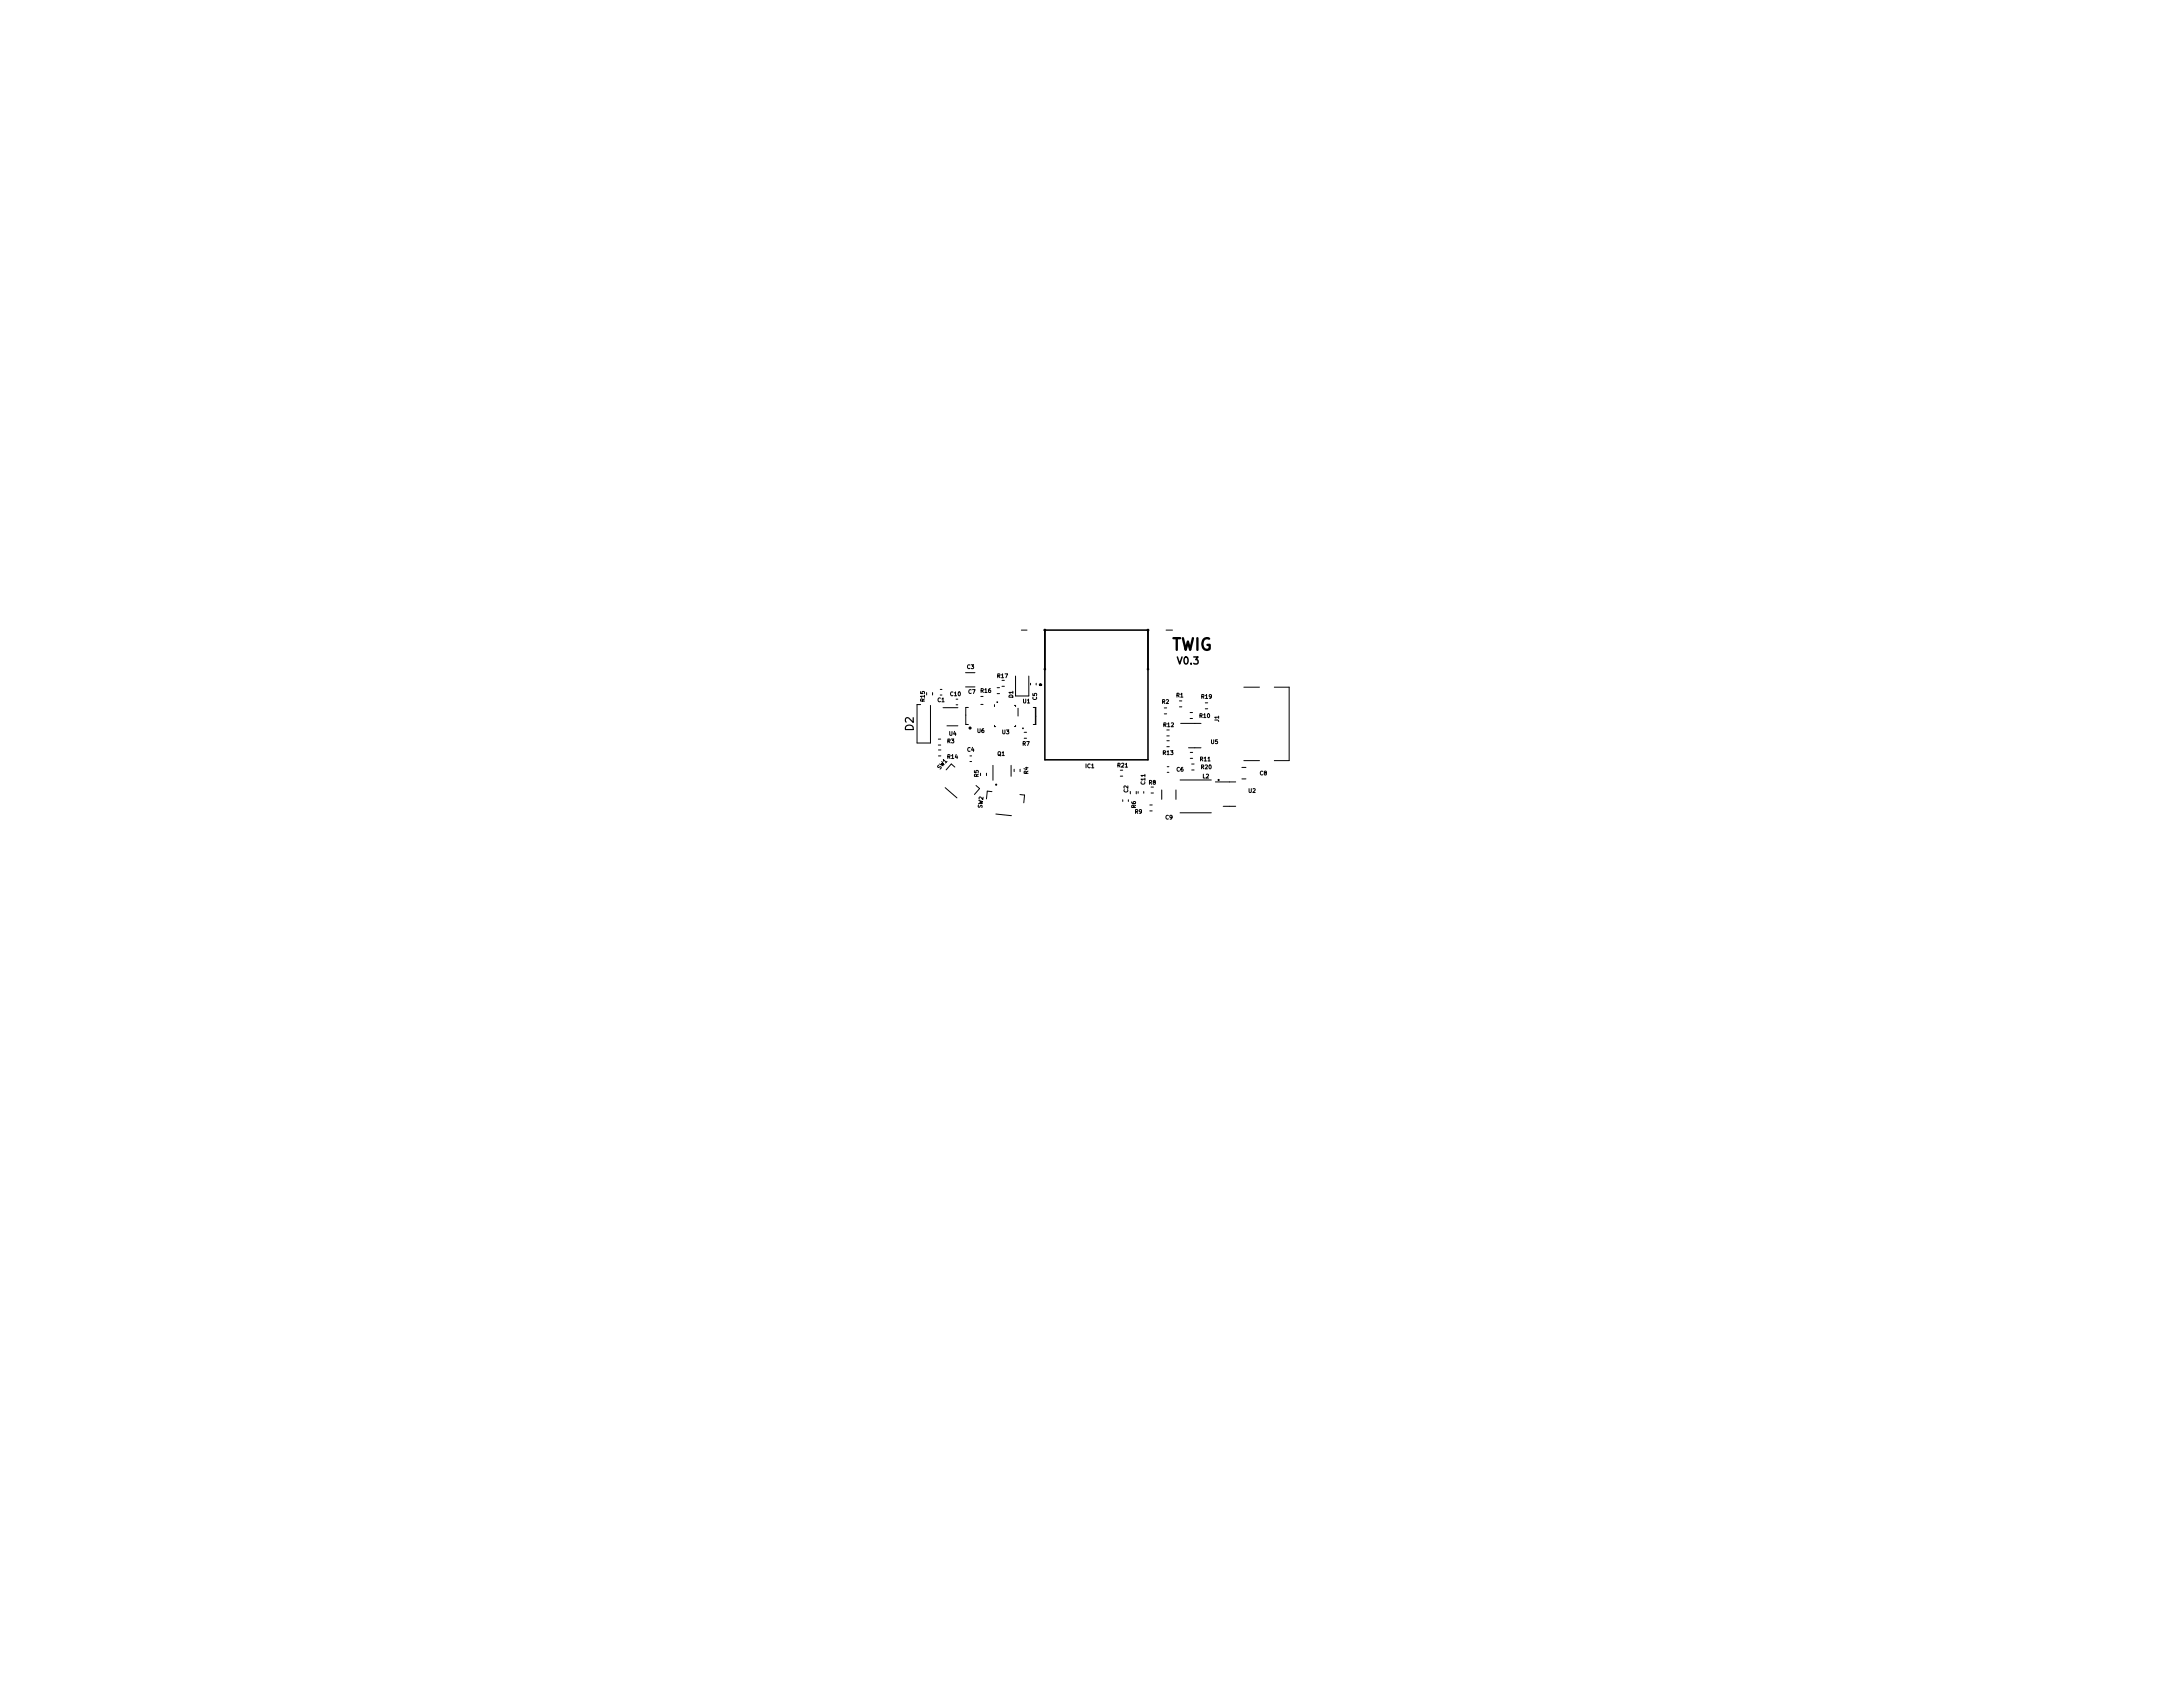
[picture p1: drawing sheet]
<svg xmlns="http://www.w3.org/2000/svg" width="279mm" height="216mm" viewBox="0 0 279 216" stroke-linecap="round" stroke-linejoin="round" font-family="sans-serif">
<defs><g id="words">
<text font-size="2.1" x="149.8" y="83.2">TWIG</text>
<text font-size="1.4" x="116.9" y="93.5" transform="rotate(-90 116.9 93.5)">D2</text>
<text font-size="1.3" x="150.8" y="85">V0.3</text>
<g font-size=".7">
<text x="118.3" y="89.8" transform="rotate(-90 118.3 89.8)">R15</text>
<text x="120" y="89.8">C1</text>
<text x="121.6" y="89.1">C10</text>
<text x="123.8" y="85.6">C3</text>
<text x="123.9" y="88.8">C7</text>
<text x="125.5" y="88.7">R16</text>
<text x="127.7" y="86.8">R17</text>
<text x="129.7" y="89.3" transform="rotate(-90 129.7 89.3)">D1</text>
<text x="130.9" y="90">U1</text>
<text x="132.7" y="89.6" transform="rotate(-90 132.7 89.6)">C5</text>
<text x="150.6" y="89.2">R1</text>
<text x="153.8" y="89.4">R19</text>
<text x="121.2" y="95.1">R3</text>
<text x="121.5" y="94.1">U4</text>
<text x="125.1" y="93.8">U6</text>
<text x="128.3" y="93.9">U3</text>
<text x="130.9" y="95.4">R7</text>
<text x="148.7" y="90.1">R2</text>
<text x="148.9" y="93">R12</text>
<text x="153.5" y="91.9">R10</text>
<text x="155" y="95.2">U5</text>
<text x="156" y="92.4" transform="rotate(-90 156 92.4)">J1</text>
<text x="120.3" y="98.5" transform="rotate(-49 120.3 98.5)">SW1</text>
<text x="121.3" y="97.1">R14</text>
<text x="123.8" y="96.2">C4</text>
<text x="125.2" y="99.4" transform="rotate(-90 125.2 99.4)">R5</text>
<text x="127.7" y="96.7">Q1</text>
<text x="131.6" y="99" transform="rotate(-90 131.6 99)">R4</text>
<text x="138.9" y="98.3">IC1</text>
<text x="143" y="98.2">R21</text>
<text x="144.4" y="101.4" transform="rotate(-90 144.4 101.4)">C2</text>
<text x="146.6" y="100.4" transform="rotate(-90 146.6 100.4)">C11</text>
<text x="147" y="100.4">R8</text>
<text x="148.9" y="96.6">R13</text>
<text x="150.6" y="98.7">C6</text>
<text x="153.6" y="97.4">R11</text>
<text x="153.7" y="98.4">R20</text>
<text x="153.9" y="99.6">L2</text>
<text x="159.8" y="101.4">U2</text>
<text x="161.3" y="99.2">C8</text>
<text x="125.7" y="103.4" transform="rotate(-84 125.7 103.4)">SW2</text>
<text x="145.3" y="104.1">R9</text>
<text x="145.4" y="103.4" transform="rotate(-90 145.4 103.4)">R6</text>
<text x="149.2" y="104.9">C9</text>
</g>
</g></defs>
<g fill="none" stroke="#000" stroke-width=".13">
<path d="M117.8 90.2h-.4v4.9h1.7v-4.8M119.4 88.6v.3M120.1 94.6h.3M120.1 95.4h.3M120.1 96h.3M120.1 96.7h.3M120.3 88.2h.3M120.3 89h.3M120.7 90.6h1.9M121.2 92.9h1.4M122.2 98.2l-.4-.4-.7 .7M122.4 89.5h.2"/>
<path d="M122.4 90.2h.2M123.6 86.1h1.2M123.6 87.9h1.2M123.9 90.5h-.3v2.2h.3M124.1 96.7h.3M124.1 97.5h.3M125.5 99v.3M125.5 90.1h.3M125.5 89.1h.3M126.3 99v.3M127.1 98v1.8M127.3 92.8v.2h.1"/>
<path d="M127.3 90.2v.2M127.6 88h.3M127.6 88.8h.3M128.2 87.1h.4M128.2 87.8h.4M129.4 98v1.4M129.8 98.4v.4M129.8 90.3h.2v.1M130 86.5v2.6h1.7v-2.6M130 92.8v.2h-.2M130.3 90.6v1M130.6 98.4v.4"/>
<path d="M130.7 80.6h.7M131.1 94.5h.3M131.1 93.7h.3M131.9 87.4v.3M132.2 90.5h.4v2.2M132.2 92.7h.4M132.5 90.6v2M132.6 87.4v.3M143.4 99.3h.3M143.4 98.6h.3M149 90.6h.3M149 91.4h.3"/>
<path d="M149.2 80.6h.9M149.3 93.4h.3M149.3 94.2h.3M149.3 94.8h.4M149.3 95.6h.4M149.4 98.8h.2M149.4 98.1h.2M151 89.7h.3M151 90.5h.3M151 99.8h4M151.1 92.6h2.6M152.1 95.7h1.6"/>
<path d="M152.3 92h.3M152.3 91.2h.3M152.3 96.3h.3M152.3 97.1h.3M152.5 98.5h.3M152.5 97.8h.3M154.3 90.7h.3M154.3 90h.3M158.9 98.2h.6M158.9 99.7h.6M159.2 97.3h2M159.2 87.9h2"/>
<path d="M163.1 87.9h1.9v9.4h-1.9M121 100.8l1.5 1.3M124.9 100.5l.5 .4-.7 .8M127 101.3l-.6-.1-.1 1M127.5 104.2l2 .2M130.5 101.7h.6l-.1 1M143.7 102.4v.2M144.4 102.4v.2M144.7 101.3v.3M145.4 101.3v.3M145.7 101.3v.2M146.4 101.3v.2"/>
<path d="M147.2 103.8h.3M147.2 103h.3M147.3 100.7h.3M147.3 101.5h.3M148.7 101.1v1.2M150.5 101.1v1.2M151 104h4M155.6 100.1h2.6M156.6 103.2h1.6"/>
<circle cx="127.6" cy="89.9" r=".05"/>
<circle cx="130.9" cy="93.2" r=".05"/>
</g>
<g fill="#000" stroke="#000" stroke-width=".13">
<circle cx="133.1" cy="87.6" r=".1"/>
<circle cx="133.2" cy="87.6" r=".1"/>
<circle cx="133.7" cy="80.6" r=".1"/>
<circle cx="133.7" cy="85.6" r=".1"/>
<circle cx="146.9" cy="85.6" r=".1"/>
<circle cx="146.9" cy="80.6" r=".1"/>
<circle cx="156" cy="99.8" r=".07"/>
<circle cx="127.5" cy="100.4" r=".07"/>
</g>
<g fill="none" stroke="#000" stroke-width=".2">
<path d="M133.7 80.6h13.2v16.6h-13.2z"/>
<circle cx="124.2" cy="93.2" r=".1"/>
<circle cx="133.2" cy="87.6" r=".05"/>
</g>
<use href="#words"/>
</svg>
